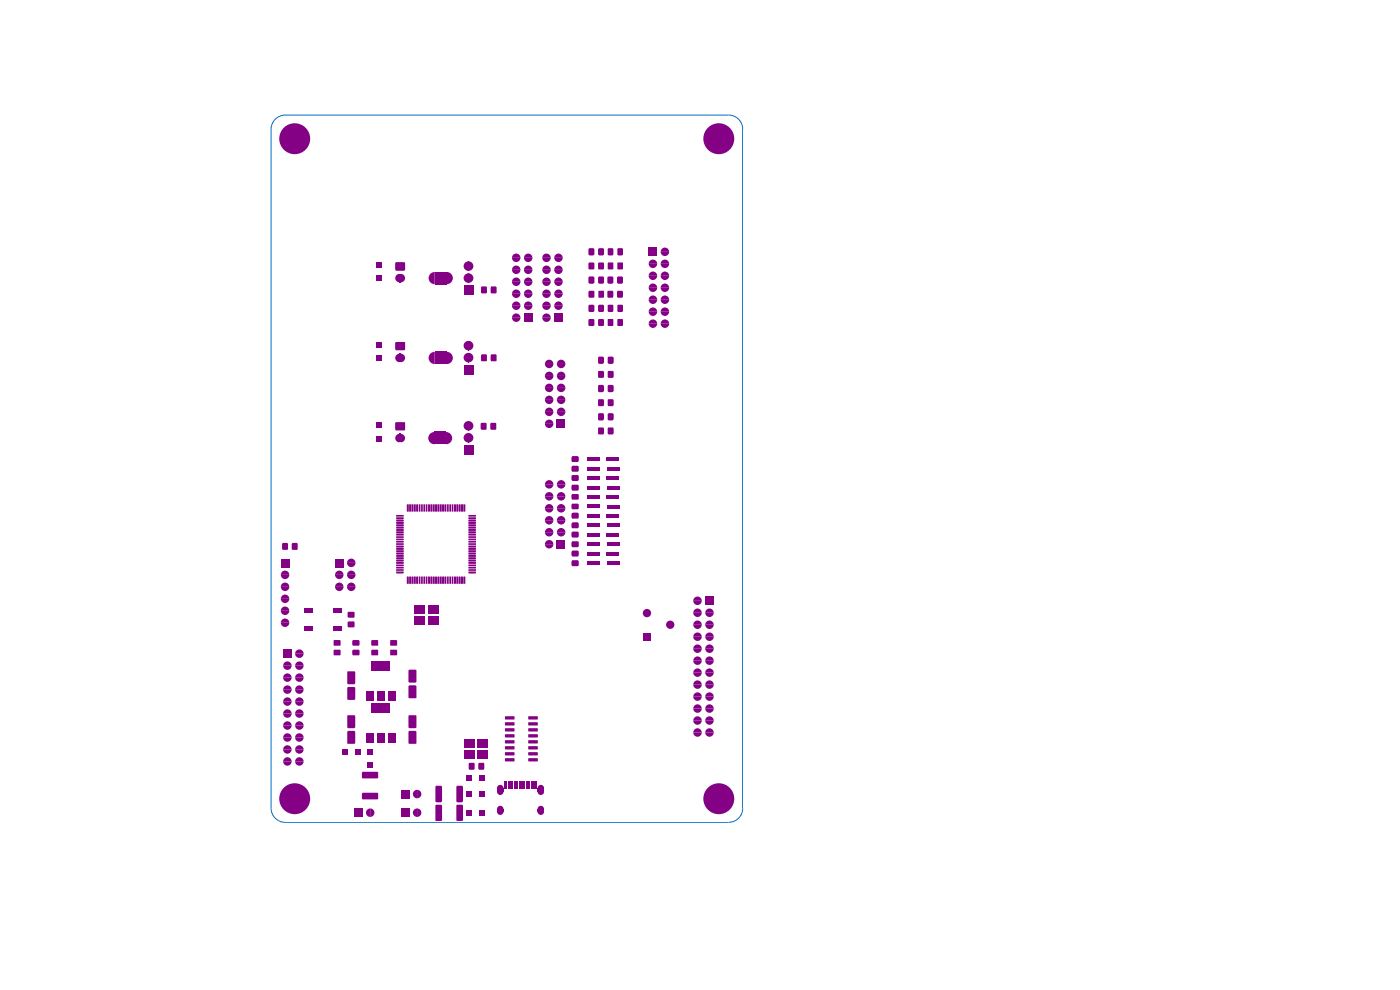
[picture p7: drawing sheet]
<svg xmlns="http://www.w3.org/2000/svg" width="297mm" height="210mm" viewBox="0 0 297 210" stroke-linecap="round" stroke-linejoin="round" font-family="sans-serif">
<path d="M57.5 27.4v144a3 3 0 0 0 3 3M60.5 24.4h94.1a3 3 0 0 1 3 3M60.5 24.4a3 3 0 0 0-3 3M157.5 27.4v144M157.6 171.4a3 3 0 0 1-3 3h-94.1" fill="none" stroke="#0570c2" stroke-width=".21"/>
<g fill="#840084">
<path d="M108.5 165.7h.4v1.7h-.4z"/>
<path d="M108 165.7h.4v1.7h-.4z"/>
<path d="M107.7 165.7h.5v1.7h-.5z"/>
<path d="M105.6 171.1a.69 .69 0 0 1 .8-.1 .69 .69 0 0 1 .4 .6h-1.4z"/>
<path d="M105.4 172.2h1.4a.69 .69 0 0 1-.7 .6 .69 .69 0 0 1-.7-.6z"/>
<path d="M105.4 171.6h1.4v.6h-1.4z"/>
<path d="M105.6 166.7a.69 .69 0 0 1 .8-.2 .69 .69 0 0 1 .4 .6h-1.4z"/>
<path d="M105.4 167.9h1.4a.69 .69 0 0 1-.7 .7 .69 .69 0 0 1-.7-.7z"/>
<path d="M105.4 167.1h1.4v.8h-1.4z"/>
<path d="M101.7 171.8h1.2v1.2h-1.2z"/>
<path d="M101.7 167.8h1.2v1.2h-1.2z"/>
<path d="M78.8 140.2h4v2.1h-4z"/>
<path d="M78.7 137.9l.2-.1h1.3v1.1l-1.4 .1z"/>
<path d="M78.7 135.9l.2-.2h1.3v1.2h-1.4z"/>
<path d="M74.9 137.8h1.2l.2 .1v1l-.2 .1h-1.2l-.2-.2v-.8z"/>
<path d="M74.9 135.7h1.2l.2 .2v.9l-.2 .1h-1.2l-.2-.2v-.7z"/>
<path d="M87.8 171.7l.7-.2v1.8a.9 .9 0 0 1-.9-.6 .9 .9 0 0 1 .2-1z"/>
<path d="M88.5 171.5a.9 .9 0 0 1 .9 .9 .9 .9 0 0 1-.9 .9z"/>
<path d="M85.1 171.5h1.8v1.8h-1.8z"/>
<path d="M87.8 167.8l.7-.3v1.8a.9 .9 0 0 1-.9-.5 .9 .9 0 0 1 .2-1z"/>
<path d="M88.5 167.5a.9 .9 0 0 1 .9 .9 .9 .9 0 0 1-.9 .9z"/>
<path d="M85.1 167.5h1.8v1.8h-1.8z"/>
<path d="M96.9 170.7h1.2l.1 .1v3.2l-.1 .1h-1.2l-.1-.1v-3.2z"/>
<path d="M92.4 170.7h1.2l.2 .1v3.2l-.2 .1h-1.2z"/>
<path d="M96.9 166.7h1.2l.1 .2v3.1l-.2 .2h-1l-.2-.2v-3.2z"/>
<path d="M92.4 166.8l.1-.1h1.1l.2 .2v3.1l-.2 .2h-1l-.2-.2z"/>
<path d="M98.9 171.8h1.2v1.2h-1.2z"/>
<path d="M98.9 167.8h1.2v1.2h-1.2z"/>
<path d="M77.9 171.7l.6-.2v1.8a.9 .9 0 0 1-.8-.6 .9 .9 0 0 1 .2-1z"/>
<path d="M78.5 171.5a.9 .9 0 0 1 .9 .9 .9 .9 0 0 1-.9 .9z"/>
<path d="M75.1 171.5h1.7v1.8h-1.7z"/>
<path d="M76.8 163.8l.1-.1h3.2l.1 .1v1.2l-.1 .1h-3.2l-.1-.1z"/>
<path d="M76.8 168.2l3.3-.1 .1 .2v1.1l-.1 .1h-3.2l-.1-.1z"/>
<path d="M75.3 158.8h1.2v1.2h-1.2z"/>
<path d="M77.7 146.5h1.6v2.1h-1.6z"/>
<path d="M73.7 151.8l1.5-.1 .2 .1-.1 2.6h-1.5l-.1-.1z"/>
<path d="M73.7 155.1h1.6l.1 2.5-.2 .2-1.5-.1z"/>
<path d="M73.7 142.4h1.6v2.7h-1.4l-.2-.1z"/>
<path d="M73.7 145.8l.1-.1h1.4l.2 .1v2.5l-.2 .1h-1.4l-.1-.1z"/>
<path d="M112.1 151.9h1.9l.1 .6-2 .1z"/>
<path d="M112.1 153.2h1.9l.1 .6-2 .1z"/>
<path d="M112.1 154.4h1.9l.1 .7-2 .1z"/>
<path d="M112.1 155.7h1.9l.1 .7h-2z"/>
<path d="M112.1 157h1.9l.1 .6-2 .1z"/>
<path d="M112.1 158.3h1.9l.1 .6-2 .1z"/>
<path d="M112.1 159.5h1.9l.1 .7h-2z"/>
<path d="M112.1 160.8h1.9l.1 .6-2 .1z"/>
<path d="M107.2 160.8h1.9v.6l-1.9 .1z"/>
<path d="M113.6 165.7h.3v1.7h-.3z"/>
<path d="M113.3 165.7h.4v1.7h-.4z"/>
<path d="M112.8 165.7h.4v1.7h-.4z"/>
<path d="M112.5 165.7h.5v1.7h-.5z"/>
<path d="M112 165.7h.5v1.7h-.5z"/>
<path d="M114.2 171.1a.69 .69 0 0 1 .8-.1 .69 .69 0 0 1 .4 .6h-1.4z"/>
<path d="M114 172.2h1.4a.69 .69 0 0 1-.7 .6 .69 .69 0 0 1-.7-.6z"/>
<path d="M114 171.6h1.4v.6h-1.4z"/>
<path d="M114.2 166.7a.69 .69 0 0 1 .8-.2 .69 .69 0 0 1 .4 .6h-1.4z"/>
<path d="M114 167.9h1.4a.69 .69 0 0 1-.7 .7 .69 .69 0 0 1-.7-.7z"/>
<path d="M114 167.1h1.4v.8h-1.4z"/>
<path d="M111.5 165.7h.5v1.7h-.5z"/>
<path d="M111.1 165.7h.3v1.7h-.3z"/>
<path d="M110.6 165.7h.3v1.7h-.3z"/>
<path d="M110 165.7h.4v1.7h-.4z"/>
<path d="M109.5 165.7h.4v1.7h-.4z"/>
<path d="M109 165.7h.4v1.7h-.4z"/>
<path d="M136.4 134.2h1.6v1.6h-1.6z"/>
<path d="M147.3 131.9a.9 .9 0 0 1 1-.2 .9 .9 0 0 1 .6 .8h-1.8z"/>
<path d="M147.1 132.5h1.8a.9 .9 0 0 1-.9 .9 .9 .9 0 0 1-.9-.9z"/>
<path d="M147.3 129.3a.9 .9 0 0 1 1-.2 .9 .9 0 0 1 .6 .9h-1.8z"/>
<path d="M147.1 130h1.8a.9 .9 0 0 1-.9 .9 .9 .9 0 0 1-.9-.9z"/>
<path d="M147.3 126.8a.9 .9 0 0 1 1-.2 .9 .9 0 0 1 .6 .8h-1.8z"/>
<path d="M147.1 127.4h1.8a.9 .9 0 0 1-.9 .9 .9 .9 0 0 1-.9-.9z"/>
<path d="M147.3 154.7a.9 .9 0 0 1 1-.2 .9 .9 0 0 1 .6 .9h-1.8z"/>
<path d="M147.1 155.4h1.8a.9 .9 0 0 1-.9 .9 .9 .9 0 0 1-.9-.9z"/>
<path d="M149.9 154.7a.9 .9 0 0 1 .9-.2 .9 .9 0 0 1 .6 .9h-1.8z"/>
<path d="M149.6 155.4h1.8a.9 .9 0 0 1-.9 .9 .9 .9 0 0 1-.9-.9z"/>
<path d="M147.3 152.2a.9 .9 0 0 1 1-.2 .9 .9 0 0 1 .6 .8h-1.8z"/>
<path d="M147.1 152.8h1.8a.9 .9 0 0 1-.9 .9 .9 .9 0 0 1-.9-.9z"/>
<path d="M149.9 152.2a.9 .9 0 0 1 .9-.2 .9 .9 0 0 1 .6 .8h-1.8z"/>
<path d="M149.6 152.8h1.8a.9 .9 0 0 1-.9 .9 .9 .9 0 0 1-.9-.9z"/>
<path d="M149.9 149.6a.9 .9 0 0 1 .9-.1 .9 .9 0 0 1 .6 .8h-1.8z"/>
<path d="M149.6 150.3h1.8a.9 .9 0 0 1-.9 .9 .9 .9 0 0 1-.9-.9z"/>
<path d="M149.9 147.1a.9 .9 0 0 1 .9-.2 .9 .9 0 0 1 .6 .8h-1.8z"/>
<path d="M149.6 147.7h1.8a.9 .9 0 0 1-.9 .9 .9 .9 0 0 1-.9-.9z"/>
<path d="M149.9 144.6a.9 .9 0 0 1 .9-.2 .9 .9 0 0 1 .6 .8h-1.8z"/>
<path d="M149.6 145.2h1.8a.9 .9 0 0 1-.9 .9 .9 .9 0 0 1-.9-.9z"/>
<path d="M149.9 142a.9 .9 0 0 1 .9-.2 .9 .9 0 0 1 .6 .9h-1.8z"/>
<path d="M149.6 142.7h1.8a.9 .9 0 0 1-.9 .9 .9 .9 0 0 1-.9-.9z"/>
<path d="M147.3 149.6a.9 .9 0 0 1 1-.1 .9 .9 0 0 1 .6 .8h-1.8z"/>
<path d="M147.1 150.3h1.8a.9 .9 0 0 1-.9 .9 .9 .9 0 0 1-.9-.9z"/>
<path d="M147.3 147.1a.9 .9 0 0 1 1-.2 .9 .9 0 0 1 .6 .8h-1.8z"/>
<path d="M147.1 147.7h1.8a.9 .9 0 0 1-.9 .9 .9 .9 0 0 1-.9-.9z"/>
<path d="M147.3 144.6a.9 .9 0 0 1 1-.2 .9 .9 0 0 1 .6 .8h-1.8z"/>
<path d="M147.1 145.2h1.8a.9 .9 0 0 1-.9 .9 .9 .9 0 0 1-.9-.9z"/>
<path d="M147.3 142a.9 .9 0 0 1 1-.2 .9 .9 0 0 1 .6 .9h-1.8z"/>
<path d="M147.1 142.7h1.8a.9 .9 0 0 1-.9 .9 .9 .9 0 0 1-.9-.9z"/>
<path d="M149.9 139.5a.9 .9 0 0 1 .9-.2 .9 .9 0 0 1 .6 .8h-1.8z"/>
<path d="M149.6 140.1h1.8a.9 .9 0 0 1-.9 .9 .9 .9 0 0 1-.9-.9z"/>
<path d="M149.9 136.9a.9 .9 0 0 1 .9-.1 .9 .9 0 0 1 .6 .8h-1.8z"/>
<path d="M149.6 137.6h1.8a.9 .9 0 0 1-.9 .9 .9 .9 0 0 1-.9-.9z"/>
<path d="M147.3 139.5a.9 .9 0 0 1 1-.2 .9 .9 0 0 1 .6 .8h-1.8z"/>
<path d="M147.1 140.1h1.8a.9 .9 0 0 1-.9 .9 .9 .9 0 0 1-.9-.9z"/>
<path d="M147.3 136.9a.9 .9 0 0 1 1-.1 .9 .9 0 0 1 .6 .8h-1.8z"/>
<path d="M147.1 137.6h1.8a.9 .9 0 0 1-.9 .9 .9 .9 0 0 1-.9-.9z"/>
<path d="M147.3 134.4a.9 .9 0 0 1 1-.2 .9 .9 0 0 1 .6 .8h-1.8z"/>
<path d="M147.1 135h1.8a.9 .9 0 0 1-.9 .9 .9 .9 0 0 1-.9-.9z"/>
<path d="M149.9 134.4a.9 .9 0 0 1 .9-.2 .9 .9 0 0 1 .6 .8h-1.8z"/>
<path d="M149.6 135h1.8a.9 .9 0 0 1-.9 .9 .9 .9 0 0 1-.9-.9z"/>
<path d="M149.9 131.9a.9 .9 0 0 1 .9-.2 .9 .9 0 0 1 .6 .8h-1.8z"/>
<path d="M149.6 132.5h1.8a.9 .9 0 0 1-.9 .9 .9 .9 0 0 1-.9-.9z"/>
<path d="M149.9 129.3a.9 .9 0 0 1 .9-.2 .9 .9 0 0 1 .6 .9h-1.8z"/>
<path d="M149.6 130h1.8a.9 .9 0 0 1-.9 .9 .9 .9 0 0 1-.9-.9z"/>
<path d="M149.6 126.5h1.8v1.8h-1.8z"/>
<path d="M99.3 116.8l1.6-.1 .1 .4h-1.6z"/>
<path d="M99.4 117.2h1.5l.1 .3-1.6 .1z"/>
<path d="M99.4 117.7h1.5l.1 .3-1.6 .1z"/>
<path d="M99.4 118.2h1.5l.1 .3-1.6 .1z"/>
<path d="M99.3 118.7h1.6l.1 .3-1.6 .1z"/>
<path d="M99.3 119.2h1.6l.1 .4h-1.6z"/>
<path d="M99.4 119.7h1.6v.4h-1.6z"/>
<path d="M99.4 120.2h1.6v.4h-1.6z"/>
<path d="M99.4 120.7h1.6v.4h-1.6z"/>
<path d="M99.4 121.2h1.6v.4h-1.5h-.2z"/>
<path d="M98.4 122.3h.3v1.5h-.4z"/>
<path d="M97.8 122.3h.4v1.5h-.4z"/>
<path d="M97.3 122.3h.4v1.5h-.4z"/>
<path d="M96.8 122.3h.4v1.5h-.4z"/>
<path d="M96.3 122.3h.4v1.5h-.4z"/>
<path d="M95.8 122.3h.4v1.5h-.4z"/>
<path d="M95.3 122.3h.4v1.5h-.4z"/>
<path d="M94.8 122.3h.4v1.5h-.4z"/>
<path d="M94.3 122.3h.4v1.5h-.4z"/>
<path d="M93.8 122.3h.4v1.5h-.4z"/>
<path d="M93.3 122.3h.4v1.5h-.4z"/>
<path d="M92.8 122.3h.4v1.5h-.4z"/>
<path d="M92.4 122.3h.3v1.5h-.4z"/>
<path d="M91.8 122.3h.4v1.5h-.4z"/>
<path d="M91.3 122.3h.4v1.5h-.4z"/>
<path d="M124.7 117.1h2.6v.7h-2.6z"/>
<path d="M128.7 117.1h2.6v.7h-2.6z"/>
<path d="M124.7 119h2.6v.8h-2.6z"/>
<path d="M128.8 119.1h2.6v.7h-2.6z"/>
<path d="M121.3 116.9l.1-.1h1.3v1.2h-1.3l-.2-.2z"/>
<path d="M121.3 119l.1-.2 1.3 .1v1.1l-1.3 .1-.2-.3z"/>
<path d="M90.8 122.3h.4v1.5h-.4z"/>
<path d="M90.3 122.3h.4v1.5h-.4z"/>
<path d="M89.8 122.3h.4v1.5h-.4z"/>
<path d="M89.3 122.3h.4v1.5h-.4z"/>
<path d="M88.8 122.3h.4v1.5h-.4z"/>
<path d="M88.3 122.3h.4v1.5h-.4z"/>
<path d="M87.8 122.3h.4v1.5h-.4z"/>
<path d="M87.3 122.3h.4v1.5h-.4z"/>
<path d="M86.9 122.3h.3v1.5h-.4z"/>
<path d="M86.3 122.3h.4v1.5h-.4z"/>
<path d="M84 121.2h1.6l.1 .3-.2 .1h-1.4z"/>
<path d="M84 120.7h1.6l.1 .3-1.7 .1z"/>
<path d="M84 120.2h1.6l.1 .3-1.7 .1z"/>
<path d="M84 119.7h1.6l.1 .3-1.7 .1z"/>
<path d="M84 119.2h1.5l.2 .3-1.7 .1z"/>
<path d="M84 118.7h1.6l.1 .3-1.6 .1z"/>
<path d="M84.1 118.2h1.5l.1 .3-1.6 .1z"/>
<path d="M84.1 117.7h1.5l.1 .3-1.6 .1z"/>
<path d="M84.1 117.2h1.5l.1 .3-1.6 .1z"/>
<path d="M84 116.8l1.6-.1 .1 .4h-1.6z"/>
<path d="M73.9 123.8a.9 .9 0 0 1 1-.2 .9 .9 0 0 1 .5 .9h-1.8z"/>
<path d="M73.6 124.5h1.8a.9 .9 0 0 1-.9 .9 .9 .9 0 0 1-.9-.9z"/>
<path d="M71.3 123.8a.9 .9 0 0 1 1-.2 .9 .9 0 0 1 .6 .9h-1.8z"/>
<path d="M71.1 124.5h1.8a.9 .9 0 0 1-.9 .9 .9 .9 0 0 1-.9-.9z"/>
<path d="M73.9 121.3a.9 .9 0 0 1 1-.2 .9 .9 0 0 1 .5 .8h-1.8z"/>
<path d="M73.6 121.9h1.8a.9 .9 0 0 1-.9 .9 .9 .9 0 0 1-.9-.9z"/>
<path d="M71.3 121.3a.9 .9 0 0 1 1-.2 .9 .9 0 0 1 .6 .8h-1.8z"/>
<path d="M71.1 121.9h1.8a.9 .9 0 0 1-.9 .9 .9 .9 0 0 1-.9-.9z"/>
<path d="M73.9 118.7a.9 .9 0 0 1 1-.2 .9 .9 0 0 1 .5 .9h-1.8z"/>
<path d="M73.6 119.4h1.8a.9 .9 0 0 1-.9 .9 .9 .9 0 0 1-.9-.9z"/>
<path d="M71 118.5h1.9v1.8h-1.9z"/>
<path d="M101.3 159h2.2v1.9h-2.2z"/>
<path d="M98.4 159h2.2v1.9h-2.2z"/>
<path d="M98.4 156.8h2.2v1.9h-2.2z"/>
<path d="M101.3 156.8h2.2v1.9h-2.2z"/>
<path d="M99.4 161.9l.2-.1h.9l.2 .1-.1 1.3h-1.1z"/>
<path d="M98.9 164.4h1.2v1.2h-1.2z"/>
<path d="M107.2 159.5h1.9v.7h-1.9z"/>
<path d="M107.2 158.3h1.9v.6l-1.9 .1z"/>
<path d="M107.2 157h1.9v.6l-1.9 .1z"/>
<path d="M107.2 155.7h1.9v.7h-1.9z"/>
<path d="M107.2 154.4h1.9v.7l-1.9 .1z"/>
<path d="M101.5 161.9l1.1-.1 .1 .1v1.2l-.1 .2-1.1-.1z"/>
<path d="M107.2 165.7h.4v1.7h-.4z"/>
<path d="M106.8 165.7h.4v1.7h-.4z"/>
<path d="M101.7 164.4h1.2v1.2h-1.2z"/>
<path d="M107.2 153.2h1.9v.6l-1.9 .1z"/>
<path d="M107.2 151.9h1.9v.6l-1.9 .1z"/>
<path d="M82.3 146.5h1.6v2.1h-1.6z"/>
<path d="M82.3 155.5h1.6v2.1h-1.6z"/>
<path d="M86.8 142h1.4l.1 .2v2.4l-.1 .2h-1.4l-.2-.2v-2.4z"/>
<path d="M86.6 145.5l.3-.2h1.2l.2 .2v2.6h-1.6z"/>
<path d="M86.6 151.8l.2-.1 1.5 .1v2.6h-1.4l-.3-.1z"/>
<path d="M86.7 155.1l1.4-.1 .2 .2v2.5l-1.5 .1-.2-.2z"/>
<path d="M90.9 130.6h2.2v1.9h-2.2z"/>
<path d="M87.9 130.6h2.3v1.9h-2.3z"/>
<path d="M87.9 128.3h2.3v1.9h-2.3z"/>
<path d="M90.9 128.3h2.2v1.9h-2.2z"/>
<path d="M82.8 137.8h1.3l.1 .1v1.1h-1.4z"/>
<path d="M82.8 135.7h1.3l.1 .2v1h-1.4z"/>
<path d="M80 146.5h1.6v2.1h-1.6z"/>
<path d="M77.7 155.5h1.6v2.1h-1.6z"/>
<path d="M80 155.5h1.6v2.1h-1.6z"/>
<path d="M78.8 149.2h4v2.1h-4z"/>
<path d="M77.9 161.6h1.2v1.2h-1.2z"/>
<path d="M77.9 158.8h1.2v1.2h-1.2z"/>
<path d="M70.8 132.8h1.7v1h-1.7z"/>
<path d="M70.8 129h1.7v1h-1.7z"/>
<path d="M73.7 131.9l.2-.1 1.3 .1v1l-.1 .2-1.3-.1z"/>
<path d="M73.9 129.8h1.3v1.1l-.1 .1h-1.3l-.1-1.1z"/>
<path d="M70.8 135.8l1.3-.1 .1 .2v1h-1.4z"/>
<path d="M62.9 160.9a.9 .9 0 0 1 .9-.2 .9 .9 0 0 1 .6 .8h-1.8z"/>
<path d="M62.6 161.5h1.8a.9 .9 0 0 1-.9 .9 .9 .9 0 0 1-.9-.9z"/>
<path d="M60.3 160.9a.9 .9 0 0 1 1-.2 .9 .9 0 0 1 .6 .8h-1.8z"/>
<path d="M60.1 161.5h1.8a.9 .9 0 0 1-.9 .9 .9 .9 0 0 1-.9-.9z"/>
<path d="M62.9 158.3a.9 .9 0 0 1 .9-.2 .9 .9 0 0 1 .6 .9h-1.8z"/>
<path d="M62.6 159h1.8a.9 .9 0 0 1-.9 .9 .9 .9 0 0 1-.9-.9z"/>
<path d="M60.3 158.3a.9 .9 0 0 1 1-.2 .9 .9 0 0 1 .6 .9h-1.8z"/>
<path d="M60.1 159h1.8a.9 .9 0 0 1-.9 .9 .9 .9 0 0 1-.9-.9z"/>
<path d="M62.9 155.8a.9 .9 0 0 1 .9-.2 .9 .9 0 0 1 .6 .8h-1.8z"/>
<path d="M62.6 156.4h1.8a.9 .9 0 0 1-.9 .9 .9 .9 0 0 1-.9-.9z"/>
<path d="M72.5 158.8h1.2v1.2h-1.2z"/>
<path d="M60.3 155.8a.9 .9 0 0 1 1-.2 .9 .9 0 0 1 .6 .8h-1.8z"/>
<path d="M60.1 156.4h1.8a.9 .9 0 0 1-.9 .9 .9 .9 0 0 1-.9-.9z"/>
<path d="M62.9 153.2a.9 .9 0 0 1 .9-.2 .9 .9 0 0 1 .6 .9h-1.8z"/>
<path d="M62.6 153.9h1.8a.9 .9 0 0 1-.9 .9 .9 .9 0 0 1-.9-.9z"/>
<path d="M60.3 153.2a.9 .9 0 0 1 1-.2 .9 .9 0 0 1 .6 .9h-1.8z"/>
<path d="M60.1 153.9h1.8a.9 .9 0 0 1-.9 .9 .9 .9 0 0 1-.9-.9z"/>
<path d="M62.9 150.7a.9 .9 0 0 1 .9-.2 .9 .9 0 0 1 .6 .8h-1.8z"/>
<path d="M62.6 151.3h1.8a.9 .9 0 0 1-.9 .9 .9 .9 0 0 1-.9-.9z"/>
<path d="M60.3 150.7a.9 .9 0 0 1 1-.2 .9 .9 0 0 1 .6 .8h-1.8z"/>
<path d="M60.1 151.3h1.8a.9 .9 0 0 1-.9 .9 .9 .9 0 0 1-.9-.9z"/>
<path d="M62.9 148.2a.9 .9 0 0 1 .9-.2 .9 .9 0 0 1 .6 .8h-1.8z"/>
<path d="M62.6 148.8h1.8a.9 .9 0 0 1-.9 .9 .9 .9 0 0 1-.9-.9z"/>
<path d="M60.3 148.2a.9 .9 0 0 1 1-.2 .9 .9 0 0 1 .6 .8h-1.8z"/>
<path d="M60.1 148.8h1.8a.9 .9 0 0 1-.9 .9 .9 .9 0 0 1-.9-.9z"/>
<path d="M62.9 145.6a.9 .9 0 0 1 .9-.2 .9 .9 0 0 1 .6 .9h-1.8z"/>
<path d="M62.6 146.3h1.8a.9 .9 0 0 1-.9 .9 .9 .9 0 0 1-.9-.9z"/>
<path d="M60.3 145.6a.9 .9 0 0 1 1-.2 .9 .9 0 0 1 .6 .9h-1.8z"/>
<path d="M60.1 146.3h1.8a.9 .9 0 0 1-.9 .9 .9 .9 0 0 1-.9-.9z"/>
<path d="M62.9 143.1a.9 .9 0 0 1 .9-.2 .9 .9 0 0 1 .6 .8h-1.8z"/>
<path d="M62.6 143.7h1.8a.9 .9 0 0 1-.9 .9 .9 .9 0 0 1-.9-.9z"/>
<path d="M64.4 132.8h1.9v1h-1.9z"/>
<path d="M64.4 129h1.9v1h-1.9z"/>
<path d="M70.8 137.8h1.3l.1 .1v1.1h-1.4z"/>
<path d="M62.9 138a.9 .9 0 0 1 .9-.2 .9 .9 0 0 1 .6 .8h-1.8z"/>
<path d="M62.6 138.6h1.8a.9 .9 0 0 1-.9 .9 .9 .9 0 0 1-.9-.9z"/>
<path d="M60.3 143.1a.9 .9 0 0 1 1-.2 .9 .9 0 0 1 .6 .8h-1.8z"/>
<path d="M60.1 143.7h1.8a.9 .9 0 0 1-.9 .9 .9 .9 0 0 1-.9-.9z"/>
<path d="M62.9 140.5a.9 .9 0 0 1 .9-.2 .9 .9 0 0 1 .6 .9h-1.8z"/>
<path d="M62.6 141.2h1.8a.9 .9 0 0 1-.9 .9 .9 .9 0 0 1-.9-.9z"/>
<path d="M60.3 140.5a.9 .9 0 0 1 1-.2 .9 .9 0 0 1 .6 .9h-1.8z"/>
<path d="M60.1 141.2h1.8a.9 .9 0 0 1-.9 .9 .9 .9 0 0 1-.9-.9z"/>
<path d="M60 137.7h1.9v1.8h-1.9z"/>
<path d="M59.8 131.4a.9 .9 0 0 1 1-.2 .9 .9 0 0 1 .6 .9h-1.8z"/>
<path d="M59.6 132.1h1.8a.9 .9 0 0 1-.9 .9 .9 .9 0 0 1-.9-.9z"/>
<path d="M59.8 128.9a.9 .9 0 0 1 1-.2 .9 .9 0 0 1 .6 .8h-1.8z"/>
<path d="M59.6 129.5h1.8a.9 .9 0 0 1-.9 .9 .9 .9 0 0 1-.9-.9z"/>
<path d="M59.8 126.4a.9 .9 0 0 1 1-.2 .9 .9 0 0 1 .6 .8h-1.8z"/>
<path d="M59.6 127h1.8a.9 .9 0 0 1-.9 .9 .9 .9 0 0 1-.9-.9z"/>
<path d="M59.8 123.8a.9 .9 0 0 1 1-.2 .9 .9 0 0 1 .6 .9h-1.8z"/>
<path d="M59.6 124.5h1.8a.9 .9 0 0 1-.9 .9 .9 .9 0 0 1-.9-.9z"/>
<path d="M59.8 121.3a.9 .9 0 0 1 1-.2 .9 .9 0 0 1 .6 .8h-1.8z"/>
<path d="M59.6 121.9h1.8a.9 .9 0 0 1-.9 .9 .9 .9 0 0 1-.9-.9z"/>
<path d="M59.6 118.5h1.8v1.8h-1.8z"/>
<path d="M59.9 115.2l1.1-.1 .1 .2v1.2l-.1 .1h-1l-.2-.1z"/>
<path d="M61.9 115.2l1.1-.1 .1 .2v1.2l-.1 .1h-1l-.1-.1z"/>
<path d="M140.4 68a.9 .9 0 0 1 1-.2 .9 .9 0 0 1 .5 .9h-1.8z"/>
<path d="M140.1 68.7h1.8a.9 .9 0 0 1-.9 .9 .9 .9 0 0 1-.9-.9z"/>
<path d="M137.9 68a.9 .9 0 0 1 .9-.2 .9 .9 0 0 1 .6 .9h-1.8z"/>
<path d="M137.6 68.7h1.8a.9 .9 0 0 1-.9 .9 .9 .9 0 0 1-.9-.9z"/>
<path d="M140.4 65.5a.9 .9 0 0 1 1-.2 .9 .9 0 0 1 .5 .8h-1.8z"/>
<path d="M140.1 66.1h1.8a.9 .9 0 0 1-.9 .9 .9 .9 0 0 1-.9-.9z"/>
<path d="M137.9 65.5a.9 .9 0 0 1 .9-.2 .9 .9 0 0 1 .6 .8h-1.8z"/>
<path d="M137.6 66.1h1.8a.9 .9 0 0 1-.9 .9 .9 .9 0 0 1-.9-.9z"/>
<path d="M140.4 62.9a.9 .9 0 0 1 1-.2 .9 .9 0 0 1 .5 .9h-1.8z"/>
<path d="M140.1 63.6h1.8a.9 .9 0 0 1-.9 .9 .9 .9 0 0 1-.9-.9z"/>
<path d="M137.9 62.9a.9 .9 0 0 1 .9-.2 .9 .9 0 0 1 .6 .9h-1.8z"/>
<path d="M137.6 63.6h1.8a.9 .9 0 0 1-.9 .9 .9 .9 0 0 1-.9-.9z"/>
<path d="M140.4 60.4a.9 .9 0 0 1 1-.2 .9 .9 0 0 1 .5 .8h-1.8z"/>
<path d="M140.1 61h1.8a.9 .9 0 0 1-.9 .9 .9 .9 0 0 1-.9-.9z"/>
<path d="M137.9 60.4a.9 .9 0 0 1 .9-.2 .9 .9 0 0 1 .6 .8h-1.8z"/>
<path d="M137.6 61h1.8a.9 .9 0 0 1-.9 .9 .9 .9 0 0 1-.9-.9z"/>
<path d="M140.4 57.9a.9 .9 0 0 1 1-.2 .9 .9 0 0 1 .5 .8h-1.8z"/>
<path d="M140.1 58.5h1.8a.9 .9 0 0 1-.9 .9 .9 .9 0 0 1-.9-.9z"/>
<path d="M137.9 57.9a.9 .9 0 0 1 .9-.2 .9 .9 0 0 1 .6 .8h-1.8z"/>
<path d="M137.6 58.5h1.8a.9 .9 0 0 1-.9 .9 .9 .9 0 0 1-.9-.9z"/>
<path d="M140.4 55.3a.9 .9 0 0 1 1-.2 .9 .9 0 0 1 .5 .9h-1.8z"/>
<path d="M140.1 56h1.8a.9 .9 0 0 1-.9 .9 .9 .9 0 0 1-.9-.9z"/>
<path d="M137.9 55.3a.9 .9 0 0 1 .9-.2 .9 .9 0 0 1 .6 .9h-1.8z"/>
<path d="M137.6 56h1.8a.9 .9 0 0 1-.9 .9 .9 .9 0 0 1-.9-.9z"/>
<path d="M140.4 52.8a.9 .9 0 0 1 1-.2 .9 .9 0 0 1 .5 .8h-1.8z"/>
<path d="M140.1 53.4h1.8a.9 .9 0 0 1-.9 .9 .9 .9 0 0 1-.9-.9z"/>
<path d="M137.6 52.5h1.8v1.8h-1.8z"/>
<path d="M91.4 57.9l.8-.2v2.6a1.3 1.3 0 0 1-1.2-.9 1.3 1.3 0 0 1 .4-1.5z"/>
<path d="M94.8 57.7a1.3 1.3 0 0 1 1.3 1.3 1.3 1.3 0 0 1-1.3 1.3z"/>
<path d="M92.2 57.7h2.6v2.6h-2.6z"/>
<path d="M98.6 55.7l.7-.3v2a1 1 0 0 1-.9-.6 1 1 0 0 1 .2-1.1z"/>
<path d="M99.4 55.4a1 1 0 0 1 1 1 1 1 0 0 1-1 1z"/>
<circle cx="64.2" cy="167.7" r=".46"/>
<circle cx="62.5" cy="167" r=".46"/>
<circle cx="60.8" cy="167.7" r=".46"/>
<circle cx="60.1" cy="169.4" r=".46"/>
<circle cx="62.5" cy="169.4" r="3.3"/>
<circle cx="60.8" cy="171.1" r=".46"/>
<circle cx="62.5" cy="171.8" r=".46"/>
<circle cx="64.2" cy="171.1" r=".46"/>
<circle cx="64.9" cy="169.4" r=".46"/>
<circle cx="154.2" cy="167.7" r=".46"/>
<circle cx="152.5" cy="167" r=".46"/>
<circle cx="150.8" cy="167.7" r=".46"/>
<circle cx="150.1" cy="169.4" r=".46"/>
<circle cx="152.5" cy="169.4" r="3.3"/>
<circle cx="150.8" cy="171.1" r=".46"/>
<circle cx="152.5" cy="171.8" r=".46"/>
<circle cx="154.2" cy="171.1" r=".46"/>
<circle cx="154.9" cy="169.4" r=".46"/>
<circle cx="142.2" cy="132.5" r=".88"/>
<circle cx="137.2" cy="130" r=".88"/>
<circle cx="154.2" cy="27.7" r=".46"/>
<circle cx="152.5" cy="27" r=".46"/>
<circle cx="150.8" cy="27.7" r=".46"/>
<circle cx="150.1" cy="29.4" r=".46"/>
<circle cx="152.5" cy="29.4" r="3.3"/>
<circle cx="150.8" cy="31.1" r=".46"/>
<circle cx="152.5" cy="31.8" r=".46"/>
<circle cx="154.2" cy="31.1" r=".46"/>
<circle cx="154.9" cy="29.4" r=".46"/>
<circle cx="64.2" cy="27.7" r=".46"/>
<circle cx="62.5" cy="27" r=".46"/>
<circle cx="60.8" cy="27.7" r=".46"/>
<circle cx="60.1" cy="29.4" r=".46"/>
<circle cx="62.5" cy="29.4" r="3.3"/>
<circle cx="60.8" cy="31.1" r=".46"/>
<circle cx="62.5" cy="31.8" r=".46"/>
<circle cx="64.2" cy="31.1" r=".46"/>
<circle cx="64.9" cy="29.4" r=".46"/>
</g>
<path d="M99.4 55.4v2" fill="none" stroke="#840084" stroke-width=".21"/>
<g fill="#840084">
<path d="M98.6 58.3l.7-.3v2a1 1 0 0 1-.9-.6 1 1 0 0 1 .2-1.1z"/>
<path d="M99.4 58a1 1 0 0 1 1 1 1 1 0 0 1-1 1z"/>
</g>
<path d="M99.4 57.9v2.1" fill="none" stroke="#840084" stroke-width=".21"/>
<g fill="#840084">
<path d="M98.4 60.5h2.1v2h-2.1z"/>
<path d="M85 58.1a.9 .9 0 0 1 .9 .9 .9 .9 0 0 1-.9 .9z"/>
<path d="M84.1 58.3l.6-.2v1.8a.9 .9 0 0 1-.8-.6 .9 .9 0 0 1 .2-1z"/>
<path d="M84.7 58.1h.3v1.8h-.3z"/>
<path d="M84 55.6h1.8l.1 .1v1.6l-.2 .1h-1.7l-.2-.2v-1.4z"/>
<path d="M79.8 58.4h1.2v1.2h-1.2z"/>
<path d="M79.8 55.6h1.2v1.2h-1.2z"/>
<path d="M108.6 54.7h1.8a.9 .9 0 0 1-.9 .9 .9 .9 0 0 1-.9-.9z"/>
<path d="M108.9 54a.9 .9 0 0 1 .9-.2 .9 .9 0 0 1 .6 .9h-1.8z"/>
<path d="M111.1 54.7h1.8a.9 .9 0 0 1-.9 .9 .9 .9 0 0 1-.9-.9z"/>
<path d="M111.4 54a.9 .9 0 0 1 1-.2 .9 .9 0 0 1 .5 .9h-1.8z"/>
<path d="M108.6 57.2h1.8a.9 .9 0 0 1-.9 .9 .9 .9 0 0 1-.9-.9z"/>
<path d="M108.9 56.6a.9 .9 0 0 1 .9-.2 .9 .9 0 0 1 .6 .8h-1.8z"/>
<path d="M111.1 57.2h1.8a.9 .9 0 0 1-.9 .9 .9 .9 0 0 1-.9-.9z"/>
<path d="M111.4 56.6a.9 .9 0 0 1 1-.2 .9 .9 0 0 1 .5 .8h-1.8z"/>
<path d="M115 67.4h1.8a.9 .9 0 0 1-.9 .9 .9 .9 0 0 1-.9-.9z"/>
<path d="M115.3 66.7a.9 .9 0 0 1 1-.2 .9 .9 0 0 1 .5 .9h-1.8z"/>
<path d="M117.6 66.5h1.8v1.8h-1.8z"/>
<path d="M115.6 77.2h1.8a.9 .9 0 0 1-.9 .9 .9 .9 0 0 1-.9-.9z"/>
<path d="M115.9 76.6a.9 .9 0 0 1 .9-.2 .9 .9 0 0 1 .6 .8h-1.8z"/>
<path d="M118.1 77.2h1.8a.9 .9 0 0 1-.9 .9 .9 .9 0 0 1-.9-.9z"/>
<path d="M118.4 76.6a.9 .9 0 0 1 1-.2 .9 .9 0 0 1 .5 .8h-1.8z"/>
<path d="M115.6 79.7h1.8a.9 .9 0 0 1-.9 .9 .9 .9 0 0 1-.9-.9z"/>
<path d="M115.9 79.1a.9 .9 0 0 1 .9-.2 .9 .9 0 0 1 .6 .8h-1.8z"/>
<path d="M118.1 79.7h1.8a.9 .9 0 0 1-.9 .9 .9 .9 0 0 1-.9-.9z"/>
<path d="M118.4 79.1a.9 .9 0 0 1 1-.2 .9 .9 0 0 1 .5 .8h-1.8z"/>
<path d="M115.6 82.3h1.8a.9 .9 0 0 1-.9 .9 .9 .9 0 0 1-.9-.9z"/>
<path d="M115.9 81.6a.9 .9 0 0 1 .9-.2 .9 .9 0 0 1 .6 .9h-1.8z"/>
<path d="M118.1 82.3h1.8a.9 .9 0 0 1-.9 .9 .9 .9 0 0 1-.9-.9z"/>
<path d="M118.4 81.6a.9 .9 0 0 1 1-.2 .9 .9 0 0 1 .5 .9h-1.8z"/>
<path d="M115.6 84.8h1.8a.9 .9 0 0 1-.9 .9 .9 .9 0 0 1-.9-.9z"/>
<path d="M115.9 84.2a.9 .9 0 0 1 .9-.2 .9 .9 0 0 1 .6 .8h-1.8z"/>
<path d="M124.9 64.7h1.1l.1 1.3-.2 .2h-.9l-.2-.2z"/>
<path d="M126.9 64.7h1.2v1.3l-.2 .2h-.8l-.2-.2z"/>
<path d="M124.8 67.8l.2-.1h.9l.2 .1v1.2l-.2 .1h-.9l-.2-.1z"/>
<path d="M126.9 67.7h1.1l.1 .1v1.2l-.1 .1h-1l-.1-.1z"/>
<path d="M126.9 75.7l1-.1 .2 .2v1.1l-.1 .2-.9 .1-.2-.2z"/>
<path d="M129 75.7l1-.1 .2 .2v1.1l-.2 .2h-1z"/>
<path d="M126.9 78.7h1.2v1.2l-.1 .3h-1l-.1-.2z"/>
<path d="M129 78.7h1.1l.1 1.2-.2 .3h-1l-.1-.2v-1.2z"/>
<path d="M126.9 81.7l1-.1 .2 .2v1.1l-.1 .2-.9 .1-.2-.2z"/>
<path d="M115 54.7h1.8a.9 .9 0 0 1-.9 .9 .9 .9 0 0 1-.9-.9z"/>
<path d="M115.3 54a.9 .9 0 0 1 1-.2 .9 .9 0 0 1 .5 .9h-1.8z"/>
<path d="M117.6 54.7h1.8a.9 .9 0 0 1-.9 .9 .9 .9 0 0 1-.9-.9z"/>
<path d="M117.8 54a.9 .9 0 0 1 1-.2 .9 .9 0 0 1 .6 .9h-1.8z"/>
<path d="M115 57.2h1.8a.9 .9 0 0 1-.9 .9 .9 .9 0 0 1-.9-.9z"/>
<path d="M115.3 56.6a.9 .9 0 0 1 1-.2 .9 .9 0 0 1 .5 .8h-1.8z"/>
<path d="M117.6 57.2h1.8a.9 .9 0 0 1-.9 .9 .9 .9 0 0 1-.9-.9z"/>
<path d="M117.8 56.6a.9 .9 0 0 1 1-.2 .9 .9 0 0 1 .6 .8h-1.8z"/>
<path d="M115 59.8h1.8a.9 .9 0 0 1-.9 .9 .9 .9 0 0 1-.9-.9z"/>
<path d="M115.3 59.1a.9 .9 0 0 1 1-.2 .9 .9 0 0 1 .5 .9h-1.8z"/>
<path d="M117.6 59.8h1.8a.9 .9 0 0 1-.9 .9 .9 .9 0 0 1-.9-.9z"/>
<path d="M117.8 59.1a.9 .9 0 0 1 1-.2 .9 .9 0 0 1 .6 .9h-1.8z"/>
<path d="M115 62.3h1.8a.9 .9 0 0 1-.9 .9 .9 .9 0 0 1-.9-.9z"/>
<path d="M115.3 61.7a.9 .9 0 0 1 1-.2 .9 .9 0 0 1 .5 .8h-1.8z"/>
<path d="M117.6 62.3h1.8a.9 .9 0 0 1-.9 .9 .9 .9 0 0 1-.9-.9z"/>
<path d="M117.8 61.7a.9 .9 0 0 1 1-.2 .9 .9 0 0 1 .6 .8h-1.8z"/>
<path d="M115 64.8h1.8a.9 .9 0 0 1-.9 .9 .9 .9 0 0 1-.9-.9z"/>
<path d="M115.3 64.2a.9 .9 0 0 1 1-.2 .9 .9 0 0 1 .5 .8h-1.8z"/>
<path d="M117.6 64.8h1.8a.9 .9 0 0 1-.9 .9 .9 .9 0 0 1-.9-.9z"/>
<path d="M117.8 64.2a.9 .9 0 0 1 1-.2 .9 .9 0 0 1 .6 .8h-1.8z"/>
<path d="M108.6 59.8h1.8a.9 .9 0 0 1-.9 .9 .9 .9 0 0 1-.9-.9z"/>
<path d="M108.9 59.1a.9 .9 0 0 1 .9-.2 .9 .9 0 0 1 .6 .9h-1.8z"/>
<path d="M111.1 59.8h1.8a.9 .9 0 0 1-.9 .9 .9 .9 0 0 1-.9-.9z"/>
<path d="M111.4 59.1a.9 .9 0 0 1 1-.2 .9 .9 0 0 1 .5 .9h-1.8z"/>
<path d="M108.6 62.3h1.8a.9 .9 0 0 1-.9 .9 .9 .9 0 0 1-.9-.9z"/>
<path d="M108.9 61.7a.9 .9 0 0 1 .9-.2 .9 .9 0 0 1 .6 .8h-1.8z"/>
<path d="M111.1 62.3h1.8a.9 .9 0 0 1-.9 .9 .9 .9 0 0 1-.9-.9z"/>
<path d="M111.4 61.7a.9 .9 0 0 1 1-.2 .9 .9 0 0 1 .5 .8h-1.8z"/>
<path d="M108.6 64.8h1.8a.9 .9 0 0 1-.9 .9 .9 .9 0 0 1-.9-.9z"/>
<path d="M108.9 64.2a.9 .9 0 0 1 .9-.2 .9 .9 0 0 1 .6 .8h-1.8z"/>
<path d="M111.1 64.8h1.8a.9 .9 0 0 1-.9 .9 .9 .9 0 0 1-.9-.9z"/>
<path d="M111.4 64.2a.9 .9 0 0 1 1-.2 .9 .9 0 0 1 .5 .8h-1.8z"/>
<path d="M108.6 67.4h1.8a.9 .9 0 0 1-.9 .9 .9 .9 0 0 1-.9-.9z"/>
<path d="M108.9 66.7a.9 .9 0 0 1 .9-.2 .9 .9 0 0 1 .6 .9h-1.8z"/>
<path d="M111.1 66.5h1.9v1.8h-1.9z"/>
<path d="M124.9 52.7h1.1l.1 1.3-.2 .1-.8 .1-.3-.2z"/>
<path d="M126.9 52.7h1.2v1.3l-.1 .1-.9 .1-.2-.2z"/>
<path d="M124.8 55.8l.2-.1h.9l.2 .1v1.2l-.2 .1h-.9l-.2-.1z"/>
<path d="M126.9 55.7h1.1l.1 .1v1.2l-.1 .1h-1l-.1-.1z"/>
<path d="M128.9 52.8l.1-.2h1l.1 .2-.1 1.3-.9 .1-.2-.2z"/>
<path d="M131 52.8l.1-.2h.9l.2 .2-.1 1.3-.9 .1-.2-.2z"/>
<path d="M128.9 55.7h1.2v1.3l-.1 .1h-1.1z"/>
<path d="M131 55.7h1.2v1.3l-.2 .1h-1z"/>
<path d="M124.9 58.7h1.1l.1 1.3-.2 .1-.8 .1-.3-.2z"/>
<path d="M126.9 58.7h1.2v1.3l-.1 .1-.9 .1-.2-.2z"/>
<path d="M124.9 61.7h1l.2 .1v1.2l-.2 .1h-1z"/>
<path d="M128.9 58.7h1.1l.1 1.3-.1 .1-.9 .1-.3-.2z"/>
<path d="M131 58.7h1.1v1.4l-.9 .1-.3-.2z"/>
<path d="M126.9 61.7h1.2v1.3l-.1 .1h-1.1z"/>
<path d="M130.9 61.8l.1-.1h1.1l.1 1.2-.2 .2h-1l-.1-.1z"/>
<path d="M131 64.8l.1-.2h.9l.2 .2-.1 1.3-.9 .1-.2-.2z"/>
<path d="M131 67.7h1.1l.1 1.3-.2 .1h-1z"/>
<path d="M91.4 91.9l.7-.3v2.6a1.3 1.3 0 0 1-1.2-.9 1.3 1.3 0 0 1 .5-1.4z"/>
<path d="M94.6 91.6a1.3 1.3 0 0 1 1.3 1.3 1.3 1.3 0 0 1-1.3 1.3z"/>
<path d="M92.1 91.6h2.5v2.6h-2.5z"/>
<path d="M98.6 92.1l.7-.3v2.1a1 1 0 0 1-.9-.7 1 1 0 0 1 .2-1.1z"/>
<path d="M99.4 91.8a1 1 0 0 1 1 1.1 1 1 0 0 1-1 1z"/>
<path d="M99.3 91.9l.1 1.9z"/>
<path d="M98.4 94.4h2.1v2h-2.1z"/>
<path d="M96.3 107h.4v1.5h-.4z"/>
<path d="M85 92a.9 .9 0 0 1 .9 .9 .9 .9 0 0 1-.9 .9z"/>
<path d="M84.1 92.3l.6-.3v1.8a.9 .9 0 0 1-.8-.5 .9 .9 0 0 1 .2-1z"/>
<path d="M84.7 92h.3v1.8h-.3z"/>
<path d="M79.8 92.4h1.2v1.2h-1.2z"/>
<path d="M79.8 89.6h1.2v1.2h-1.2z"/>
<path d="M86.3 107h.4v1.5h-.4z"/>
<path d="M86.8 107h.4v1.5h-.4z"/>
<path d="M87.3 107h.4v1.5h-.4z"/>
<path d="M87.8 107h.4v1.5l-.4-.1z"/>
<path d="M88.3 107h.4v1.5l-.4-.1z"/>
<path d="M88.8 107h.4v1.5h-.4z"/>
<path d="M89.3 107h.4v1.5h-.4z"/>
<path d="M89.8 107h.4v1.5h-.4z"/>
<path d="M90.3 107h.4v1.5h-.4z"/>
<path d="M90.8 107h.4v1.5h-.4z"/>
<path d="M91.3 107h.4v1.5h-.4z"/>
<path d="M91.8 107h.4l-.1 1.5h-.3z"/>
<path d="M92.3 107h.4v1.5h-.4z"/>
<path d="M92.8 107h.4v1.5h-.4z"/>
<path d="M93.3 107h.4v1.5l-.4-.1z"/>
<path d="M93.8 107h.4v1.5l-.4-.1z"/>
<path d="M94.3 107h.4v1.5l-.4-.1z"/>
<path d="M94.8 107h.4v1.5h-.4z"/>
<path d="M95.3 107h.4v1.5h-.4z"/>
<path d="M95.8 107h.4v1.5h-.4z"/>
<path d="M96.8 107h.4v1.5h-.4z"/>
<path d="M97.3 107h.4l-.1 1.5h-.3z"/>
<path d="M97.8 107h.4v1.5h-.4z"/>
<path d="M98.3 107h.4v1.5h-.4z"/>
<path d="M99.4 109.2h1.6v.4h-1.6z"/>
<path d="M99.4 109.7h1.6v.4h-1.5h-.2z"/>
<path d="M99.3 110.3l1.6-.1 .1 .4h-1.6z"/>
<path d="M99.3 110.8l1.6-.1 .1 .4h-1.6z"/>
<path d="M99.4 111.2h1.5l.1 .3-1.6 .1z"/>
<path d="M99.4 111.7h1.5l.1 .3-1.6 .1z"/>
<path d="M99.4 112.2h1.5l.1 .3-1.6 .1z"/>
<path d="M99.3 112.7h1.6l.1 .3-1.6 .1z"/>
<path d="M99.3 113.2h1.6l.1 .3-1.6 .1z"/>
<path d="M99.3 113.8l1.7-.1v.4h-1.6z"/>
<path d="M99.3 114.3l1.7-.1v.4h-1.6z"/>
<path d="M99.4 114.7h1.6v.4h-1.6z"/>
<path d="M99.4 115.2h1.6v.4h-1.6z"/>
<path d="M99.4 115.7h1.6v.4h-1.5h-.2z"/>
<path d="M99.3 116.3l1.6-.1 .1 .4h-1.6z"/>
<path d="M84 116.3l1.6-.1 .1 .3-.1 .1h-1.5z"/>
<path d="M84 115.7h1.6l.1 .3-.2 .1h-1.4z"/>
<path d="M84 115.2h1.6l.1 .3-1.7 .1z"/>
<path d="M84 114.7h1.6l.1 .3-1.7 .1z"/>
<path d="M84 114.2h1.6l.1 .3-1.7 .1z"/>
<path d="M84 113.7h1.6l.1 .3-1.7 .1z"/>
<path d="M84 113.2h1.6l.1 .3-1.6 .1z"/>
<path d="M84 112.7h1.6l.1 .3-1.6 .1z"/>
<path d="M84.1 112.2h1.5l.1 .3-1.6 .1z"/>
<path d="M84.1 111.7h1.5l.1 .3-1.6 .1z"/>
<path d="M84.1 111.2h1.5l.1 .3-1.6 .1z"/>
<path d="M84 110.8l1.6-.1 .1 .4h-1.6z"/>
<path d="M84 110.3l1.6-.1 .1 .3-.1 .1h-1.5z"/>
<path d="M84 109.7h1.6l.1 .3-.2 .1h-1.4z"/>
<path d="M84 109.2h1.6l.1 .3-1.7 .1z"/>
<path d="M128.7 97h2.6v.8h-2.6z"/>
<path d="M124.7 99.1h2.6v.7h-2.6z"/>
<path d="M128.8 99.1h2.6v.7h-2.6z"/>
<path d="M128.7 101h2.6v.8h-2.6z"/>
<path d="M124.7 101h2.6v.8h-2.6z"/>
<path d="M124.7 103h2.6v.8h-2.6z"/>
<path d="M128.8 103.1h2.6v.8h-2.6z"/>
<path d="M124.7 105.1h2.6v.7h-2.6z"/>
<path d="M128.7 105.1h2.6v.7h-2.6z"/>
<path d="M124.7 107h2.6v.8h-2.6z"/>
<path d="M128.8 107.1h2.6v.7h-2.6z"/>
<path d="M128.7 109h2.6v.8h-2.6z"/>
<path d="M124.7 97h2.6v.8h-2.6z"/>
<path d="M121.3 96.9l.1-.2 1.3 .1v1.1l-1.3 .1-.2-.2z"/>
<path d="M121.3 98.9l.2-.1h1.2v1.2h-1.3l-.2-.2z"/>
<path d="M121.3 100.8h1.3l.2 .2-.1 1h-1.3l-.2-.3z"/>
<path d="M121.3 102.9l1.3-.1 .2 .2-.1 1-1.3 .1-.2-.3z"/>
<path d="M121.3 104.8h1.3l.2 .1v.9l-.2 .2h-1.2l-.2-.2z"/>
<path d="M121.3 106.9l1.3-.1 .2 .2v.9l-.2 .1h-1.2l-.2-.2z"/>
<path d="M121.3 108.9l.2-.2 1.2 .1v1.1l-1.3 .1-.2-.2z"/>
<path d="M129 81.7l1-.1 .2 .2v1.1l-.2 .2-.9 .1-.2-.2z"/>
<path d="M126.9 84.7h1.2v1.2l-.1 .2h-1l-.1-.1z"/>
<path d="M129 84.7h1.1l.1 1.2-.2 .2h-1l-.1-.1v-1.2z"/>
<path d="M126.9 87.7l1-.1 .2 .2v1.1l-.1 .2-.9 .1-.2-.2z"/>
<path d="M128.9 87.8l.2-.2h.9l.2 .2v1.1l-.2 .2-.9 .1-.2-.2z"/>
<path d="M127 90.7h1.1v1.2l-.1 .2h-1l-.1-.1v-1.2z"/>
<path d="M129 90.7h1.1l.1 1.2-.2 .2h-1l-.1-.1v-1.2z"/>
<path d="M128.8 111.1h2.6v.7h-2.6z"/>
<path d="M128.7 113h2.6v.8h-2.6z"/>
<path d="M124.7 115h2.6v.8h-2.6z"/>
<path d="M128.8 115.1h2.6v.8h-2.6z"/>
<path d="M124.7 109h2.6v.8h-2.6z"/>
<path d="M124.7 111.1h2.6v.7h-2.6z"/>
<path d="M124.7 113h2.6v.8h-2.6z"/>
<path d="M121.3 110.9l.2-.1h1.1l.2 .2-.1 1h-1.3l-.2-.2z"/>
<path d="M121.3 112.8h1.4v1.1l-1.3 .1-.2-.3z"/>
<path d="M121.3 114.9l.1-.1 1.3 .1v1.1l-1.3 .1-.2-.3z"/>
<path d="M115.6 102.7h1.8a.9 .9 0 0 1-.9 .9 .9 .9 0 0 1-.9-.9z"/>
<path d="M115.9 102.1a.9 .9 0 0 1 .9-.2 .9 .9 0 0 1 .6 .8h-1.8z"/>
<path d="M118.1 102.7h1.8a.9 .9 0 0 1-.9 .9 .9 .9 0 0 1-.9-.9z"/>
<path d="M118.4 102.1a.9 .9 0 0 1 1-.2 .9 .9 0 0 1 .5 .8h-1.8z"/>
<path d="M115.6 105.3h1.8a.9 .9 0 0 1-.9 .9 .9 .9 0 0 1-.9-.9z"/>
<path d="M115.9 104.6a.9 .9 0 0 1 .9-.2 .9 .9 0 0 1 .6 .9h-1.8z"/>
<path d="M118.1 105.3h1.8a.9 .9 0 0 1-.9 .9 .9 .9 0 0 1-.9-.9z"/>
<path d="M118.4 104.6a.9 .9 0 0 1 1-.2 .9 .9 0 0 1 .5 .9h-1.8z"/>
<path d="M115.6 107.8h1.8a.9 .9 0 0 1-.9 .9 .9 .9 0 0 1-.9-.9z"/>
<path d="M115.9 107.2a.9 .9 0 0 1 .9-.2 .9 .9 0 0 1 .6 .8h-1.8z"/>
<path d="M118.1 107.8h1.8a.9 .9 0 0 1-.9 .9 .9 .9 0 0 1-.9-.9z"/>
<path d="M118.4 107.2a.9 .9 0 0 1 1-.2 .9 .9 0 0 1 .5 .8h-1.8z"/>
<path d="M115.6 110.3h1.8a.9 .9 0 0 1-.9 .9 .9 .9 0 0 1-.9-.9z"/>
<path d="M115.9 109.7a.9 .9 0 0 1 .9-.2 .9 .9 0 0 1 .6 .8h-1.8z"/>
<path d="M118.1 110.3h1.8a.9 .9 0 0 1-.9 .9 .9 .9 0 0 1-.9-.9z"/>
<path d="M118.4 109.7a.9 .9 0 0 1 1-.2 .9 .9 0 0 1 .5 .8h-1.8z"/>
<path d="M115.6 112.9h1.8a.9 .9 0 0 1-.9 .9 .9 .9 0 0 1-.9-.9z"/>
<path d="M115.9 112.3a.9 .9 0 0 1 .9-.2 .9 .9 0 0 1 .6 .8h-1.8z"/>
<path d="M118.1 112.9h1.8a.9 .9 0 0 1-.9 .9 .9 .9 0 0 1-.9-.9z"/>
<path d="M118.4 112.3a.9 .9 0 0 1 1-.2 .9 .9 0 0 1 .5 .8h-1.8z"/>
<path d="M115.6 115.4h1.8a.9 .9 0 0 1-.9 .9 .9 .9 0 0 1-.9-.9z"/>
<path d="M115.9 114.8a.9 .9 0 0 1 .9-.2 .9 .9 0 0 1 .6 .8h-1.8z"/>
<path d="M118.1 114.5h1.8v1.8h-1.8z"/>
<path d="M102.1 60.8l1.1-.1 .1 .2v1.2l-.1 .1h-1l-.2-.1z"/>
<path d="M104.2 60.7h1l.1 .2v1.2l-.1 .1h-1.1v-1.2z"/>
<path d="M102.1 75.2l1.1-.1 .1 .2-.1 1.3h-1l-.2-.1z"/>
<path d="M104.1 75.2l1.1-.1 .1 .2v1.3h-1.2z"/>
<path d="M98.6 72.6l.7-.3v2a1 1 0 0 1-.9-.6 1 1 0 0 1 .2-1.1z"/>
<path d="M99.4 72.3a1 1 0 0 1 1 1 1 1 0 0 1-1 1z"/>
<path d="M99.3 72.3l.1 2z"/>
<path d="M128.8 61.8l.2-.1h1l.1 1.2-.1 .2h-1l-.2-.1z"/>
<path d="M128.9 64.8l.1-.2h1l.1 .2-.1 1.3-.9 .1-.2-.2z"/>
<path d="M128.9 67.7h1.1l.1 1.3-.1 .1h-1.1z"/>
<path d="M98.6 89.6l.7-.3v2a1 1 0 0 1-.9-.6 1 1 0 0 1 .2-1.1z"/>
<path d="M99.4 89.3a1 1 0 0 1 1 1 1 1 0 0 1-1 1z"/>
<path d="M99.3 89.3l.1 2z"/>
<path d="M102 89.8l.1-.1h1l.1 .1v1.2l-.1 .2-1.1-.1z"/>
<path d="M104 89.8l.1-.1h1l.2 .1v1.2l-.2 .2-1-.1z"/>
<path d="M83.9 89.6l2-.1v1.7l-.1 .1h-1.8l-.2-.2z"/>
<path d="M91.4 74.9l.8-.3v2.6a1.3 1.3 0 0 1-1.2-.9 1.3 1.3 0 0 1 .4-1.4z"/>
<path d="M94.8 74.6a1.3 1.3 0 0 1 1.3 1.3 1.3 1.3 0 0 1-1.3 1.3z"/>
<path d="M92.2 74.6h2.6v2.6h-2.6z"/>
<path d="M98.6 75.1l.7-.3v2.1a1 1 0 0 1-.9-.7 1 1 0 0 1 .2-1.1z"/>
<path d="M99.4 74.8a1 1 0 0 1 1 1 1 1 0 0 1-1 1.1z"/>
<path d="M99.3 74.9l.1 1.9z"/>
<path d="M98.4 77.4h2.1v2h-2.1z"/>
<path d="M85 75a.9 .9 0 0 1 .9 .9 .9 .9 0 0 1-.9 .9z"/>
<path d="M84.1 75.3l.6-.3v1.8a.9 .9 0 0 1-.8-.5 .9 .9 0 0 1 .2-1z"/>
<path d="M84.7 75h.3v1.8h-.3z"/>
<path d="M84 72.5h1.9v1.7l-.1 .1h-1.8l-.2-.2v-1.4z"/>
<path d="M79.8 75.3h1.2v1.2h-1.2z"/>
<path d="M79.8 72.5h1.2v1.2h-1.2z"/>
<path d="M118.1 84.8h1.8a.9 .9 0 0 1-.9 .9 .9 .9 0 0 1-.9-.9z"/>
<path d="M118.4 84.2a.9 .9 0 0 1 1-.2 .9 .9 0 0 1 .5 .8h-1.8z"/>
<path d="M115.6 87.3h1.8a.9 .9 0 0 1-.9 .9 .9 .9 0 0 1-.9-.9z"/>
<path d="M115.9 86.7a.9 .9 0 0 1 .9-.2 .9 .9 0 0 1 .6 .8h-1.8z"/>
<path d="M118.1 87.3h1.8a.9 .9 0 0 1-.9 .9 .9 .9 0 0 1-.9-.9z"/>
<path d="M118.4 86.7a.9 .9 0 0 1 1-.2 .9 .9 0 0 1 .5 .8h-1.8z"/>
<path d="M115.6 89.9h1.8a.9 .9 0 0 1-.9 .9 .9 .9 0 0 1-.9-.9z"/>
<path d="M115.9 89.3a.9 .9 0 0 1 .9-.2 .9 .9 0 0 1 .6 .8h-1.8z"/>
<path d="M118.1 89h1.8v1.8h-1.8z"/>
</g>
</svg>
